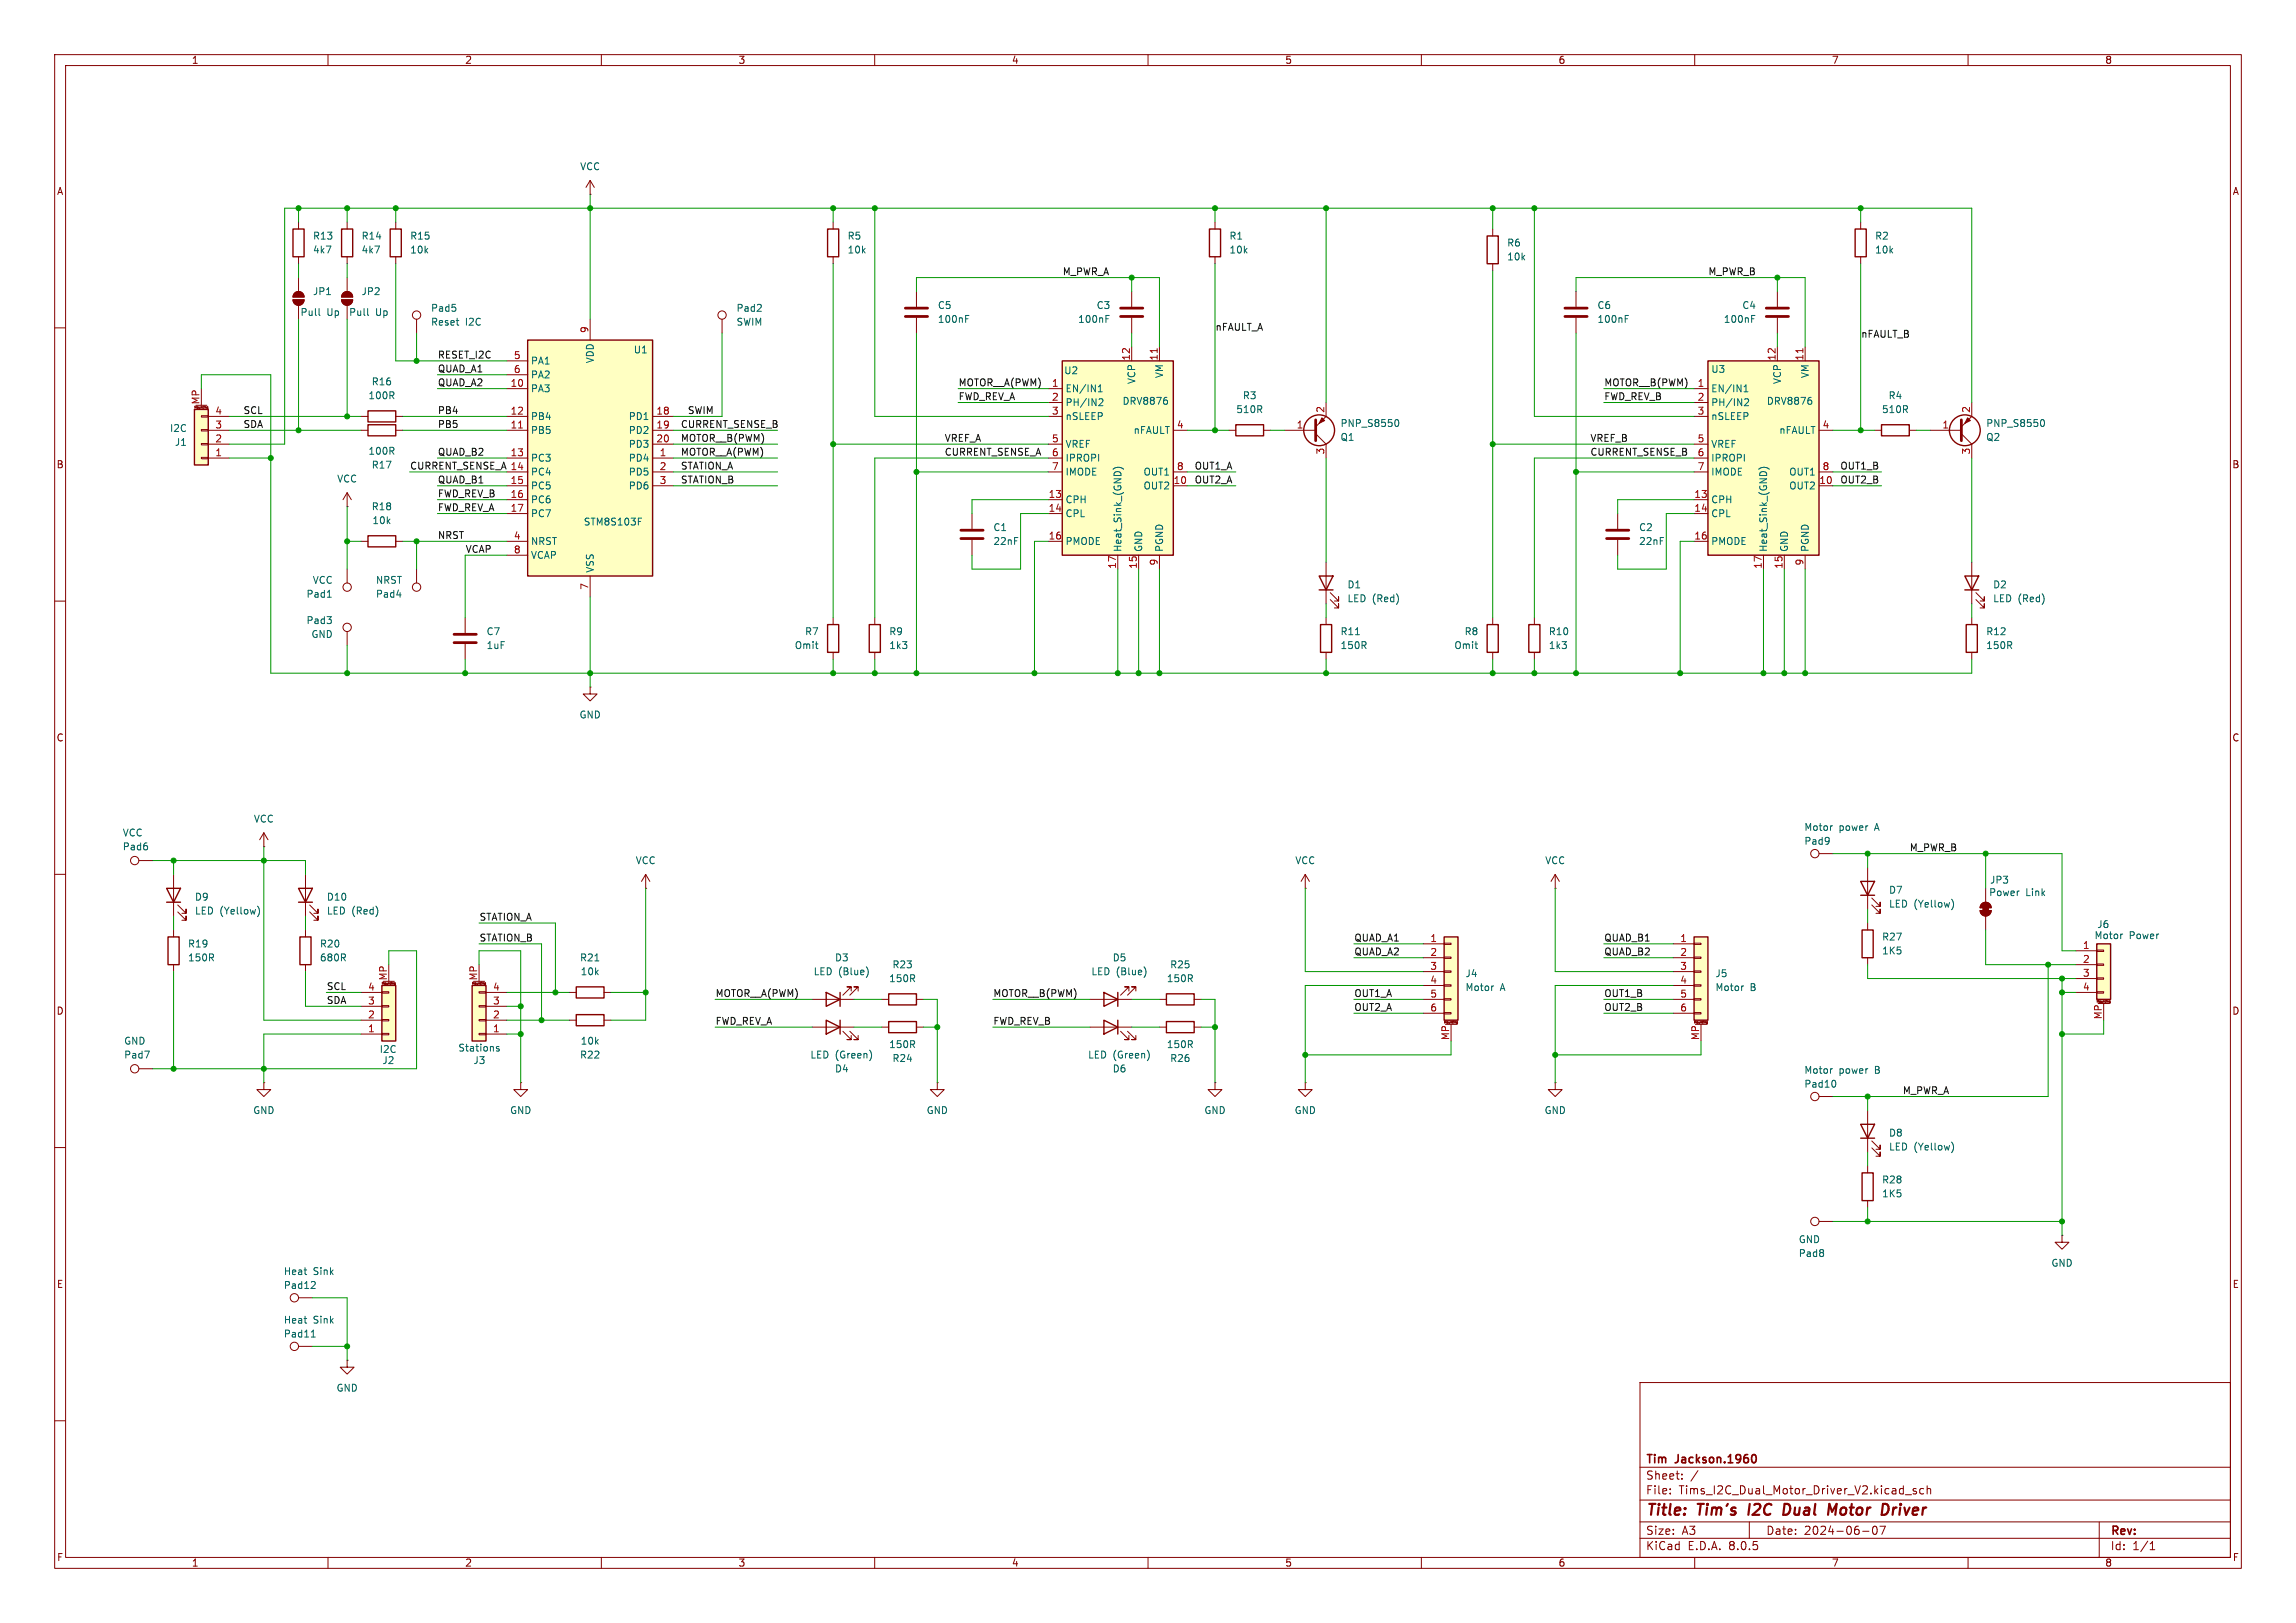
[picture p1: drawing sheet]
<svg xmlns="http://www.w3.org/2000/svg" width="420mm" height="297mm" viewBox="0 0 420 297" stroke-linecap="round" stroke-linejoin="round" font-family="sans-serif">
<defs><g id="words">
<g font-size="2.8" fill="#840000">
<text x="301" y="277.9">Title:</text>
<text x="310.6" y="277.9">Tim's</text>
<text x="320.7" y="277.9">I2C</text>
<text x="327.9" y="277.9">Dual</text>
<text x="336.9" y="277.9">Motor</text>
<text x="347.5" y="277.9">Driver</text>
</g>
<g font-size="2.1" fill="#840000">
<text x="301" y="268.2">Tim</text>
<text x="306.6" y="268.2">Jackson.1960</text>
<text x="301" y="273.7">File:</text>
<text x="301" y="271">Sheet:</text>
<text x="307.1" y="273.7">Tims_I2C_Dual_Motor_Driver_V2.kicad_sch</text>
<text x="301" y="281.1">Size:</text>
<text x="307.6" y="281.1">A3</text>
<text x="323" y="281.1">Date:</text>
<text x="330" y="281.1">2024-06-07</text>
<text x="386" y="281.3">Rev:</text>
<text x="301" y="283.9">KiCad</text>
<text x="308.7" y="283.9">E.D.A.</text>
<text x="316.3" y="283.9">8.0.5</text>
<text x="386" y="283.9">Id:</text>
<text x="390.1" y="283.9">1/1</text>
</g>
<g font-size="1.8" fill="#840000">
<text x="35" y="11.9">1</text>
<text x="85" y="11.9">2</text>
<text x="135" y="11.9">3</text>
<text x="185" y="11.9">4</text>
<text x="235" y="11.9">5</text>
<text x="285" y="11.9">6</text>
<text x="335" y="11.9">7</text>
<text x="385" y="11.9">8</text>
<text x="10.3" y="35.9">A</text>
<text x="408.3" y="35.9">A</text>
<text x="10.3" y="85.9">B</text>
<text x="408.2" y="85.9">B</text>
<text x="10.3" y="135.9">C</text>
<text x="408.2" y="135.9">C</text>
<text x="10.3" y="185.9">D</text>
<text x="408.2" y="185.9">D</text>
<text x="10.3" y="235.9">E</text>
<text x="408.3" y="235.9">E</text>
<text x="10.3" y="285.9">F</text>
<text x="35" y="286.9">1</text>
<text x="85" y="286.9">2</text>
<text x="135" y="286.9">3</text>
<text x="185" y="286.9">4</text>
<text x="235" y="286.9">5</text>
<text x="285" y="286.9">6</text>
<text x="335" y="286.9">7</text>
<text x="385" y="286.9">8</text>
<text x="408.3" y="285.9">F</text>
</g>
<g font-size="1.8" fill="#006464">
<text x="106" y="31.3">VCC</text>
<text x="57.2" y="46.6">4k7</text>
<text x="57.2" y="44">R13</text>
<text x="66" y="46.6">4k7</text>
<text x="66" y="44">R14</text>
<text x="74.9" y="46.6">10k</text>
<text x="74.9" y="44">R15</text>
<text x="154.9" y="44">R5</text>
<text x="154.9" y="46.6">10k</text>
<text x="224.8" y="44">R1</text>
<text x="224.8" y="46.6">10k</text>
<text x="275.6" y="45.3">R6</text>
<text x="275.6" y="47.9">10k</text>
<text x="342.9" y="44">R2</text>
<text x="342.9" y="46.6">10k</text>
<text x="54.9" y="58">Pull</text>
<text x="57.2" y="54.2">JP1</text>
<text x="59.8" y="58">Up</text>
<text x="63.8" y="58">Pull</text>
<text x="66" y="54.2">JP2</text>
<text x="68.7" y="58">Up</text>
<text x="78.7" y="57.3">Pad5</text>
<text x="78.7" y="59.8">Reset</text>
<text x="85.1" y="59.8">I2C</text>
<text x="134.6" y="57.3">Pad2</text>
<text x="134.6" y="59.8">SWIM</text>
<text x="171.5" y="56.7">C5</text>
<text x="171.5" y="59.3">100nF</text>
<text x="197.1" y="59.3">100nF</text>
<text x="200.5" y="56.7">C3</text>
<text x="292.1" y="56.7">C6</text>
<text x="292.1" y="59.3">100nF</text>
<text x="315.2" y="59.3">100nF</text>
<text x="318.6" y="56.7">C4</text>
<text x="115.8" y="64.9">U1</text>
<text x="67.9" y="70.7">R16</text>
<text x="97" y="72">PA3</text>
<text x="97" y="66.9">PA1</text>
<text x="97" y="69.4">PA2</text>
<text x="108.8" y="66.6" transform="rotate(-90 108.8 66.6)">VDD</text>
<text x="194.6" y="68.7">U2</text>
<text x="194.8" y="72">EN/IN1</text>
<text x="207.9" y="70.4" transform="rotate(-90 207.9 70.4)">VCP</text>
<text x="213" y="69.3" transform="rotate(-90 213 69.3)">VM</text>
<text x="312.9" y="72">EN/IN1</text>
<text x="312.9" y="68.4">U3</text>
<text x="326" y="70.4" transform="rotate(-90 326 70.4)">VCP</text>
<text x="331.1" y="69.3" transform="rotate(-90 331.1 69.3)">VM</text>
<text x="67.3" y="73.3">100R</text>
<text x="97" y="77.1">PB4</text>
<text x="114.9" y="77.1">PD1</text>
<text x="194.8" y="74.5">PH/IN2</text>
<text x="194.8" y="77.1">nSLEEP</text>
<text x="205.2" y="74.3">DRV8876</text>
<text x="226" y="75.8">510R</text>
<text x="227.3" y="73.3">R3</text>
<text x="312.9" y="74.5">PH/IN2</text>
<text x="312.9" y="77.1">nSLEEP</text>
<text x="323.1" y="74.3">DRV8876</text>
<text x="344.2" y="75.8">510R</text>
<text x="345.4" y="73.3">R4</text>
<text x="31" y="79.2">I2C</text>
<text x="31.9" y="81.8">J1</text>
<text x="67.3" y="83.4">100R</text>
<text x="97" y="79.6">PB5</text>
<text x="114.9" y="79.6">PD2</text>
<text x="114.9" y="82.1">PD3</text>
<text x="194.8" y="82.1">VREF</text>
<text x="207.3" y="79.6">nFAULT</text>
<text x="245.1" y="80.9">Q1</text>
<text x="245.1" y="78.3">PNP_S8550</text>
<text x="312.9" y="82.1">VREF</text>
<text x="325.4" y="79.6">nFAULT</text>
<text x="363.2" y="80.9">Q2</text>
<text x="363.2" y="78.3">PNP_S8550</text>
<text x="61.6" y="88.5">VCC</text>
<text x="67.9" y="86">R17</text>
<text x="97" y="84.7">PC3</text>
<text x="97" y="87.2">PC4</text>
<text x="97" y="89.8">PC5</text>
<text x="114.9" y="84.7">PD4</text>
<text x="114.9" y="87.2">PD5</text>
<text x="114.9" y="89.8">PD6</text>
<text x="194.8" y="84.7">IPROPI</text>
<text x="194.8" y="87.2">IMODE</text>
<text x="209.1" y="89.8">OUT2</text>
<text x="209.1" y="87.2">OUT1</text>
<text x="312.9" y="84.7">IPROPI</text>
<text x="312.9" y="87.2">IMODE</text>
<text x="327.2" y="89.8">OUT2</text>
<text x="327.2" y="87.2">OUT1</text>
<text x="67.9" y="93.6">R18</text>
<text x="97" y="92.3">PC6</text>
<text x="97" y="94.8">PC7</text>
<text x="194.8" y="92.3">CPH</text>
<text x="194.8" y="94.8">CPL</text>
<text x="312.9" y="92.3">CPH</text>
<text x="312.9" y="94.8">CPL</text>
<text x="68" y="96.1">10k</text>
<text x="97" y="99.9">NRST</text>
<text x="106.7" y="96.4">STM8S103F</text>
<text x="181.6" y="97.4">C1</text>
<text x="181.6" y="99.9">22nF</text>
<text x="194.8" y="99.9">PMODE</text>
<text x="205.3" y="101.1" transform="rotate(-90 205.3 101.1)">Heat_Sink_(GND)</text>
<text x="209.1" y="101.1" transform="rotate(-90 209.1 101.1)">GND</text>
<text x="213" y="101.1" transform="rotate(-90 213 101.1)">PGND</text>
<text x="299.7" y="97.4">C2</text>
<text x="299.7" y="99.9">22nF</text>
<text x="312.9" y="99.9">PMODE</text>
<text x="323.4" y="101.1" transform="rotate(-90 323.4 101.1)">Heat_Sink_(GND)</text>
<text x="327.3" y="101.1" transform="rotate(-90 327.3 101.1)">GND</text>
<text x="331.1" y="101.1" transform="rotate(-90 331.1 101.1)">PGND</text>
<text x="57.1" y="107">VCC</text>
<text x="68.7" y="107">NRST</text>
<text x="97" y="102.5">VCAP</text>
<text x="108.8" y="104.9" transform="rotate(-90 108.8 104.9)">VSS</text>
<text x="246.4" y="107.9">D1</text>
<text x="364.5" y="107.9">D2</text>
<text x="56" y="109.6">Pad1</text>
<text x="68.7" y="109.6">Pad4</text>
<text x="246.4" y="110.4">LED (Red)</text>
<text x="364.5" y="110.4">LED (Red)</text>
<text x="56" y="114.4">Pad3</text>
<text x="56.9" y="116.9">GND</text>
<text x="88.9" y="116.4">C7</text>
<text x="88.9" y="119">1uF</text>
<text x="145.3" y="119">Omit</text>
<text x="147.2" y="116.4">R7</text>
<text x="162.6" y="116.4">R9</text>
<text x="162.6" y="119">1k3</text>
<text x="245.1" y="119">150R</text>
<text x="245.1" y="116.4">R11</text>
<text x="265.9" y="119">Omit</text>
<text x="267.8" y="116.4">R8</text>
<text x="283.2" y="116.4">R10</text>
<text x="283.2" y="119">1k3</text>
<text x="363.2" y="116.4">R12</text>
<text x="363.2" y="119">150R</text>
<text x="105.9" y="131.7">GND</text>
<text x="22.4" y="155.8">Pad6</text>
<text x="22.4" y="153.3">VCC</text>
<text x="46.3" y="150.7">VCC</text>
<text x="330" y="154.8">Pad9</text>
<text x="330" y="152.2">Motor</text>
<text x="336.4" y="152.2">power</text>
<text x="343.1" y="152.2">A</text>
<text x="116.2" y="158.3">VCC</text>
<text x="236.8" y="158.3">VCC</text>
<text x="282.6" y="158.3">VCC</text>
<text x="363.9" y="161.9">JP3</text>
<text x="35.6" y="165">D9</text>
<text x="35.6" y="167.6">LED (Yellow)</text>
<text x="59.7" y="167.6">LED (Red)</text>
<text x="59.7" y="165">D10</text>
<text x="345.5" y="163.7">D7</text>
<text x="345.5" y="166.3">LED (Yellow)</text>
<text x="363.8" y="164.2">Power</text>
<text x="370.6" y="164.2">Link</text>
<text x="34.3" y="173.6">R19</text>
<text x="58.4" y="173.6">R20</text>
<text x="344.2" y="172.3">R27</text>
<text x="383" y="172.1">Motor</text>
<text x="383.6" y="170">J6</text>
<text x="389.5" y="172.1">Power</text>
<text x="34.3" y="176.1">150R</text>
<text x="58.4" y="176.1">680R</text>
<text x="106" y="176.1">R21</text>
<text x="106.1" y="178.7">10k</text>
<text x="148.7" y="178.7">LED (Blue)</text>
<text x="152.6" y="176.1">D3</text>
<text x="162.5" y="179.9">150R</text>
<text x="163.2" y="177.4">R23</text>
<text x="199.5" y="178.7">LED (Blue)</text>
<text x="203.4" y="176.1">D5</text>
<text x="213.3" y="179.9">150R</text>
<text x="214" y="177.4">R25</text>
<text x="268" y="179">J4</text>
<text x="313.7" y="179">J5</text>
<text x="344.2" y="174.9">1K5</text>
<text x="268" y="181.6">Motor</text>
<text x="274.4" y="181.6">A</text>
<text x="313.7" y="181.6">Motor</text>
<text x="320.1" y="181.6">B</text>
<text x="22.6" y="191.4">GND</text>
<text x="106.1" y="191.4">10k</text>
<text x="162.5" y="192">150R</text>
<text x="213.3" y="192">150R</text>
<text x="22.6" y="193.9">Pad7</text>
<text x="69.4" y="192.9">I2C</text>
<text x="69.9" y="194.9">J2</text>
<text x="83.7" y="192.6">Stations</text>
<text x="86.5" y="194.9">J3</text>
<text x="106" y="193.9">R22</text>
<text x="148.1" y="193.9">LED (Green)</text>
<text x="152.6" y="196.4">D4</text>
<text x="163.2" y="194.5">R24</text>
<text x="198.9" y="193.9">LED (Green)</text>
<text x="203.4" y="196.4">D6</text>
<text x="214" y="194.5">R26</text>
<text x="330" y="196.7">Motor</text>
<text x="336.4" y="196.7">power</text>
<text x="343.1" y="196.7">B</text>
<text x="330" y="199.2">Pad10</text>
<text x="46.2" y="204.1">GND</text>
<text x="93.2" y="204.1">GND</text>
<text x="169.4" y="204.1">GND</text>
<text x="220.2" y="204.1">GND</text>
<text x="236.7" y="204.1">GND</text>
<text x="282.4" y="204.1">GND</text>
<text x="345.5" y="208.2">D8</text>
<text x="345.5" y="210.7">LED (Yellow)</text>
<text x="344.2" y="216.8">R28</text>
<text x="344.2" y="219.3">1K5</text>
<text x="328.9" y="227.7">GND</text>
<text x="51.8" y="233.5">Heat</text>
<text x="57.3" y="233.5">Sink</text>
<text x="328.9" y="230.2">Pad8</text>
<text x="375.2" y="232">GND</text>
<text x="51.8" y="236.1">Pad12</text>
<text x="51.8" y="245">Pad11</text>
<text x="51.8" y="242.4">Heat</text>
<text x="57.3" y="242.4">Sink</text>
<text x="61.5" y="254.9">GND</text>
</g>
<g font-size="1.8" fill="#0f0f0f">
<text x="194.3" y="50.5">M_PWR_A</text>
<text x="312.4" y="50.5">M_PWR_B</text>
<text x="80" y="65.7">RESET_I2C</text>
<text x="222.2" y="60.6">nFAULT_A</text>
<text x="340.4" y="61.9">nFAULT_B</text>
<text x="80" y="70.8">QUAD_A2</text>
<text x="80" y="68.2">QUAD_A1</text>
<text x="175.3" y="70.8">MOTOR__A(PWM)</text>
<text x="293.4" y="70.8">MOTOR__B(PWM)</text>
<text x="44.4" y="75.9">SCL</text>
<text x="80" y="75.9">PB4</text>
<text x="125.7" y="75.9">SWIM</text>
<text x="175.3" y="73.3">FWD_REV_A</text>
<text x="293.4" y="73.3">FWD_REV_B</text>
<text x="44.4" y="78.4">SDA</text>
<text x="80" y="83.5">QUAD_B2</text>
<text x="80" y="78.4">PB5</text>
<text x="124.5" y="78.4">CURRENT_SENSE_B</text>
<text x="124.5" y="83.5">MOTOR__A(PWM)</text>
<text x="124.5" y="80.9">MOTOR__B(PWM)</text>
<text x="172.7" y="83.5">CURRENT_SENSE_A</text>
<text x="172.7" y="80.9">VREF_A</text>
<text x="290.8" y="83.5">CURRENT_SENSE_B</text>
<text x="290.8" y="80.9">VREF_B</text>
<text x="74.9" y="86">CURRENT_SENSE_A 14</text>
<text x="80" y="88.6">QUAD_B1</text>
<text x="124.5" y="86">STATION_A</text>
<text x="124.5" y="88.6">STATION_B</text>
<text x="218.4" y="88.6">OUT2_A</text>
<text x="218.4" y="86">OUT1_A</text>
<text x="336.5" y="88.6">OUT2_B</text>
<text x="336.5" y="86">OUT1_B</text>
<text x="80" y="93.6">FWD_REV_A</text>
<text x="80" y="91.1">FWD_REV_B</text>
<text x="80" y="98.7">NRST</text>
<text x="85.1" y="101.3">VCAP</text>
<text x="349.2" y="155.9">M_PWR_B</text>
<text x="87.6" y="168.6">STATION_A</text>
<text x="87.6" y="172.4">STATION_B</text>
<text x="247.6" y="172.4">QUAD_A1</text>
<text x="293.4" y="172.4">QUAD_B1</text>
<text x="247.6" y="174.9">QUAD_A2</text>
<text x="293.4" y="174.9">QUAD_B2</text>
<text x="59.7" y="183.8">SDA</text>
<text x="59.7" y="181.3">SCL</text>
<text x="130.8" y="182.5">MOTOR__A(PWM)</text>
<text x="181.6" y="182.5">MOTOR__B(PWM)</text>
<text x="247.6" y="185.1">OUT2_A</text>
<text x="247.6" y="182.5">OUT1_A</text>
<text x="293.4" y="185.1">OUT2_B</text>
<text x="293.4" y="182.5">OUT1_B</text>
<text x="130.8" y="187.6">FWD_REV_A</text>
<text x="181.6" y="187.6">FWD_REV_B</text>
<text x="348" y="200.3">M_PWR_A</text>
</g>
<g font-size="1.8" fill="#a90000">
<text x="93.9" y="65.8">5</text>
<text x="107.7" y="61" transform="rotate(-90 107.7 61)">9</text>
<text x="93.3" y="70.9">10</text>
<text x="93.9" y="68.3">6</text>
<text x="192.3" y="70.9">1</text>
<text x="206.8" y="66.1" transform="rotate(-90 206.8 66.1)">12</text>
<text x="211.8" y="66.1" transform="rotate(-90 211.8 66.1)">11</text>
<text x="310.4" y="70.9">1</text>
<text x="324.9" y="66.1" transform="rotate(-90 324.9 66.1)">12</text>
<text x="329.9" y="66.1" transform="rotate(-90 329.9 66.1)">11</text>
<text x="36.6" y="74.1" transform="rotate(-90 36.6 74.1)">MP</text>
<text x="39.3" y="75.9">4</text>
<text x="93.3" y="75.9">12</text>
<text x="120" y="75.9">18</text>
<text x="192.3" y="73.4">2</text>
<text x="192.3" y="75.9">3</text>
<text x="242.3" y="75.6" transform="rotate(-90 242.3 75.6)">2</text>
<text x="310.4" y="73.4">2</text>
<text x="310.4" y="75.9">3</text>
<text x="360.4" y="75.6" transform="rotate(-90 360.4 75.6)">2</text>
<text x="39.3" y="83.6">1</text>
<text x="39.3" y="81">2</text>
<text x="39.3" y="78.5">3</text>
<text x="93.3" y="78.5">11</text>
<text x="93.3" y="83.6">13</text>
<text x="120" y="78.5">19</text>
<text x="120" y="81">20</text>
<text x="120.6" y="83.6">1</text>
<text x="192.3" y="81">5</text>
<text x="192.3" y="83.6">6</text>
<text x="215.2" y="78.5">4</text>
<text x="237.1" y="78.5">1</text>
<text x="242.3" y="83.3" transform="rotate(-90 242.3 83.3)">3</text>
<text x="310.4" y="81">5</text>
<text x="310.4" y="83.6">6</text>
<text x="333.3" y="78.5">4</text>
<text x="355.2" y="78.5">1</text>
<text x="360.4" y="83.3" transform="rotate(-90 360.4 83.3)">3</text>
<text x="93.3" y="88.6">15</text>
<text x="120.6" y="86.1">2</text>
<text x="120.6" y="88.6">3</text>
<text x="192.3" y="86.1">7</text>
<text x="214.6" y="88.6">10</text>
<text x="215.2" y="86.1">8</text>
<text x="310.4" y="86.1">7</text>
<text x="332.7" y="88.6">10</text>
<text x="333.3" y="86.1">8</text>
<text x="93.3" y="91.2">16</text>
<text x="93.3" y="93.7">17</text>
<text x="191.7" y="91.2">13</text>
<text x="191.7" y="93.7">14</text>
<text x="309.8" y="91.2">13</text>
<text x="309.8" y="93.7">14</text>
<text x="93.9" y="98.8">4</text>
<text x="93.9" y="101.3">8</text>
<text x="191.7" y="98.8">16</text>
<text x="309.8" y="98.8">16</text>
<text x="204.2" y="104.2" transform="rotate(-90 204.2 104.2)">17</text>
<text x="208" y="104.2" transform="rotate(-90 208 104.2)">15</text>
<text x="211.8" y="103.6" transform="rotate(-90 211.8 103.6)">9</text>
<text x="322.3" y="104.2" transform="rotate(-90 322.3 104.2)">17</text>
<text x="326.1" y="104.2" transform="rotate(-90 326.1 104.2)">15</text>
<text x="329.9" y="103.6" transform="rotate(-90 329.9 103.6)">9</text>
<text x="107.7" y="108" transform="rotate(-90 107.7 108)">7</text>
<text x="261.5" y="172.5">1</text>
<text x="307.3" y="172.5">1</text>
<text x="380.9" y="173.7">1</text>
<text x="70.9" y="179.5" transform="rotate(-90 70.9 179.5)">MP</text>
<text x="87.4" y="179.5" transform="rotate(-90 87.4 179.5)">MP</text>
<text x="261.5" y="175">2</text>
<text x="261.5" y="177.5">3</text>
<text x="307.3" y="175">2</text>
<text x="307.3" y="177.5">3</text>
<text x="380.9" y="176.3">2</text>
<text x="380.9" y="178.8">3</text>
<text x="67.2" y="183.9">3</text>
<text x="67.2" y="181.4">4</text>
<text x="90.1" y="183.9">3</text>
<text x="90.1" y="181.4">4</text>
<text x="261.5" y="180.1">4</text>
<text x="261.5" y="182.6">5</text>
<text x="261.5" y="185.2">6</text>
<text x="307.3" y="180.1">4</text>
<text x="307.3" y="182.6">5</text>
<text x="307.3" y="185.2">6</text>
<text x="380.9" y="181.4">4</text>
<text x="67.2" y="189">1</text>
<text x="67.2" y="186.4">2</text>
<text x="90.1" y="189">1</text>
<text x="90.1" y="186.4">2</text>
<text x="265.2" y="190.4" transform="rotate(-90 265.2 190.4)">MP</text>
<text x="310.9" y="190.4" transform="rotate(-90 310.9 190.4)">MP</text>
<text x="384.6" y="186.6" transform="rotate(-90 384.6 186.6)">MP</text>
</g>
<g font-size=".5" fill="#840000">
<text x="35.4" y="75">Mounting</text>
<text x="69.7" y="180.4">Mounting</text>
<text x="86.2" y="180.4">Mounting</text>
<text x="383.3" y="183.7">Mounting</text>
<text x="264" y="187.5">Mounting</text>
<text x="309.7" y="187.5">Mounting</text>
</g>
</g></defs>
<g fill="none" stroke="#840000" stroke-width=".18">
<path d="M10 10h400v277h-400zM12 12h396v273h-396zM60 10v2M110 10v2M160 10v2M210 10v2M260 10v2M310 10v2M360 10v2M10 60h2M10 110h2M360.7 113v1.3"/>
<path d="M360.7 119.4v1.3M10 160h2M332.7 156.2h2.6M341.6 158.8v7.6M31.7 160v7.6M32.5 166.9l1.5 1.5v-.8v.8h-.7M32.5 165.6l1.5 1.5v-.7v.7h-.7M55.9 160v7.6M56.6 166.9l1.6 1.5v-.8v.8h-.8M56.6 165.6l1.6 1.5v-.7v.7h-.8M342.4 165.6l1.5 1.5v-.7v.7h-.7M342.4 164.3l1.5 1.6v-.8v.8h-.7"/>
<path d="M10 210h2M10 260h2M300 253h108v32h-108zM300 278.5h108M300 274.5h108M300 268.5h108M305.5 273.2v.2M305.5 272.5v.1M307.7 270.5v.2M307.7 269.8v.1M310.6 269.1l-1.3 1.9M320 278.5v3"/>
<path d="M342.7 279.4l.2-.1a.8 .8 0 0 1 .5 .7 .8 .8 0 0 1-.5 .8 1 1 0 0 1-.2-1.4zM343.9 279.3h1l-.7 1.5M348.5 273.5h1.2M350.5 272.5l-.3-.1-.3 .2 .1 .2 .5 .2v.3h-.6M351.9 272.5l-.5-.1-.2 .3v.4l.1 .2h.6M352.5 272.5l.2-.1 .4 .1 .1 .9M352.5 271.9v1.5M384 278.5v6.5M60 285v2M110 285v2M160 285v2M210 285v2"/>
<path d="M260 285v2M300 281.5h108M310 285v2M340.7 280.2h1.2M360 285v2M393.3 283.6h.9M393.3 282.5l.4-.4v1.5"/>
<circle cx="332" cy="156.2" r=".76"/>
</g>
<path d="M320.1 275.2l-.3 2M327.2 275.3l-.8-.1-.2 2h.5l.5-.3M334.6 275.2l.5 1.4 .9-1.4-.3 2M346.4 275.9l-.2 1.3M346.7 275.9l-.4 .4" fill="none" stroke="#840000" stroke-width=".4"/>
<path d="M320.8 266.2a.8 .8 0 0 1 .5 .7 .8 .8 0 0 1-.5 .8" fill="none" stroke="#840000" stroke-width=".3"/>
<path d="M359.7 114.3h2v5.1h-2zM30.5 162.6h2.5l-1.3 2.5zM30.5 165.1h2.5M54.6 162.6h2.5l-1.2 2.5zM54.6 165.1h2.5M340.4 161.3h2.5l-1.3 2.5zM340.4 163.8h2.5" fill="none" stroke="#840000" stroke-width=".25"/>
<path d="M335.1 151.1h.1M47.1 165.8a1.46 1.46 0 0 1 0 2M357 164.5a1.46 1.46 0 0 1 0 2" fill="none" stroke="#006464" stroke-width=".18"/>
<path d="M383.5 172.7h2.6v10.2h-2.6z" fill="#ffffc2"/>
<g fill="none" stroke="#840000" stroke-width=".18">
<path d="M167.6 53.3v2.8M167.6 58.2v2.8M207 53.3v2.8M207 58.2v2.8M273 41.9v1.3M273 48.3v1.2M325.1 53.3v2.8M325.1 58.2v2.8M295.9 94v2.8M295.9 98.8v2.8M25.4 157.5h2.5M48.3 154.9h.1"/>
<path d="M48.3 152.4l-.8 1.3M48.3 152.4v2.5M48.3 152.4l.7 1.3M379.7 174h3.8M379.7 176.5h3.8M379.7 179.1h3.8M383.5 178.9h1.3v.3h-1.3zM383.5 176.4h1.3v.3h-1.3zM383.5 173.9h1.3v.2h-1.3zM104.1 181.6h1.3M104.1 186.7h1.3M110.5 181.6h1.3"/>
<path d="M110.5 186.7h1.3M379.7 181.6h3.8M383.5 181.5h1.3v.2h-1.3zM383.6 183.4v-.4l.1 .3 .2-.3v.4M383.8 183.6h2M384.8 183.6v3.1M385.1 183v.4M385.3 183h.1M385.3 183v.1M385.8 183.4h.1M385.8 183.5h.2M385.9 183.4h.1"/>
<path d="M385.9 183.2l-.1 .2M385.9 183.2h.1v.3M385.9 183.2h.1M386 183.5h.1M386 183.4h-.1"/>
<circle cx="24.6" cy="157.5" r=".76"/>
</g>
<path d="M272 43.2h2.1v5.1h-2.1zM383.5 172.7h2.6v10.2h-2.6zM105.4 180.6h5.1v2h-5.1zM105.4 185.7h5.1v2h-5.1z" fill="none" stroke="#840000" stroke-width=".25"/>
<path d="M176.6 58.3h.5M176.6 57.7h.6M202.3 58.3h.4M202.3 57.7h.6M320.4 58.3h.4M320.4 57.7h.6M108.8 175.8h.8M388.2 170.9h.1" fill="none" stroke="#006464" stroke-width=".18"/>
<path d="M165.6 57.9h4.1M165.6 56.4h4.1M205 57.9h4M205 56.4h4M323.1 57.9h4.1M323.1 56.4h4.1M293.9 98.6h4M293.9 97h4" fill="none" stroke="#840000" stroke-width=".51"/>
<path d="M312.4 66h20.3v35.6h-20.3z" fill="#ffffc2"/>
<path d="M312.4 66h20.3v35.6h-20.3zM279.7 114.3h2v5.1h-2zM54.9 171.5h2v5h-2z" fill="none" stroke="#840000" stroke-width=".25"/>
<g fill="none" stroke="#840000" stroke-width=".18">
<path d="M76.2 58.4v2.6M288.3 53.3v2.8M288.3 58.2v2.8M309.9 71.1h2.5M309.9 73.7h2.5M309.9 76.2h2.5M325.1 63.5v2.5M330.2 63.5v2.5M332.7 78.7h2.6M309.9 91.4h2.5M309.9 94h2.5M309.9 99.1h2.5"/>
<path d="M309.9 81.3h2.5M309.9 83.8h2.5M309.9 86.4h2.5M332.7 88.9h2.6M332.7 86.4h2.6M280.7 113v1.3M280.7 119.4v1.3M322.6 101.6v2.5M326.4 101.6v2.5M330.2 101.6v2.5M55.9 170.2v1.3M55.9 176.5v1.3"/>
<path d="M284.5 198.1v1.3h1.2l-1.2 1.3-1.3-1.3h1.3M284.5 198.1h.1"/>
<circle cx="76.2" cy="57.7" r=".76"/>
</g>
<path d="M297.3 58.3h.4M297.3 57.7h.6M319 71.7h.7M319 70.8l.4-.4v1.3M319.1 73.1l.5-.1 .3 .3-.8 .9h.8M331.3 73.3l.1 .1-.1 .5M321.7 85.9a1.46 1.46 0 0 1 1.9 0M322.2 86.4h.7" fill="none" stroke="#006464" stroke-width=".18"/>
<path d="M329.8 63.8v.7" fill="none" stroke="#a90000" stroke-width=".18"/>
<path d="M286.3 57.9h4M286.3 56.4h4" fill="none" stroke="#840000" stroke-width=".51"/>
<path d="M69.8 180.3h2.6v10.2h-2.6z" fill="#ffffc2"/>
<g fill="none" stroke="#840000" stroke-width=".18">
<path d="M107.9 35.6h.1M107.9 33l-.7 1.3M107.9 33v2.6M107.9 33l.8 1.3M72.4 40.6v1.3M72.4 47v1.3M234.9 78.7h5.8M240.7 79.4l1.9 1.9v2.5M242.6 73.7v2.5l-1.9 1.9M353.1 78.7h5.7M358.8 79.4l1.9 1.9v2.5M360.7 73.7v2.5l-1.9 1.9"/>
<path d="M63.5 92.7h.1M63.5 90.2l-.8 1.2M63.5 90.2v2.5M63.5 90.2l.8 1.2M63.5 104.1v2.6M63.5 115.6v2.5M85.1 113v2.8M85.1 117.9v2.8M360.7 102.9v7.6M361.4 109.7l1.6 1.6v-.8v.8h-.8M361.4 108.5l1.6 1.5v-.8v.8h-.8M70.1 179.6h2"/>
<path d="M71.1 176.5v3.1M71.4 179.7v.4M71.6 179.7v.1M71.6 179.8h.1M72.1 179.9v.2M72.2 179.9h-.1M72.2 179.9h.1M72.3 179.9v.3h-.2M284.5 162.6h.1M284.5 160l-.8 1.3M284.5 160v2.6M284.5 160l.7 1.3"/>
<path d="M66 189.2h3.8M66 186.7h3.8M66 184.2h3.8M66 181.6h3.8M69.8 181.5h1.3v.2h-1.3zM69.8 184h1.3v.3h-1.3zM69.8 186.6h1.3v.2h-1.3zM69.8 189.1h1.3v.3h-1.3zM69.9 180.1v-.4l.2 .3 .1-.3v.4M72.1 180.1h.1M72.2 180.1h.1"/>
<circle cx="63.5" cy="107.4" r=".76"/>
<circle cx="63.5" cy="114.8" r=".76"/>
</g>
<g fill="none" stroke="#840000" stroke-width=".25">
<path d="M71.4 41.9h2v5.1h-2zM359.4 105.4h2.5l-1.2 2.6zM359.4 108h2.5M69.8 180.3h2.6v10.2h-2.6z"/>
<circle cx="241.3" cy="78.7" r="2.82"/>
<circle cx="359.4" cy="78.7" r="2.82"/>
</g>
<path d="M240.7 76.8v3.8M358.8 76.8v3.8M83.1 117.6h4M83.1 116.1h4" fill="none" stroke="#840000" stroke-width=".51"/>
<g fill="#840000" stroke="#840000" stroke-width=".18">
<path d="M359.9 76.5l.5 .5-1 .5z"/>
<path d="M241.8 76.5l.5 .5-1 .5z"/>
</g>
<path d="M255.3 76.8h.1a.68 .68 0 0 1 .5 .6 .68 .68 0 0 1-.5 .6h-.1M373.4 76.8h.2a.68 .68 0 0 1 .4 .6 .68 .68 0 0 1-.4 .6h-.2M59.9 109.3h.7" fill="none" stroke="#006464" stroke-width=".18"/>
<path d="M264.2 171.5h2.5v15.2h-2.5z" fill="#ffffc2"/>
<g fill="none" stroke="#840000" stroke-width=".18">
<path d="M66 78.7h1.3M72.4 78.7h1.3M224.8 78.7h1.3M231.1 78.7h1.3M66 99.1h1.3M72.4 99.1h1.3M76.2 104.1v2.6M242.6 102.9v7.6M242.6 113v1.3M242.6 119.4v1.3M243.3 109.7l1.6 1.6v-.8v.8h-.8M243.3 108.5l1.6 1.5v-.8v.8h-.8"/>
<path d="M273 113v1.3M273 119.4v1.3M260.3 172.7h3.9M260.3 175.3h3.9M260.3 177.8h3.9M264.2 177.7h1.2v.2h-1.2zM264.2 175.1h1.2v.3h-1.2zM264.2 172.6h1.2v.2h-1.2zM260.3 180.3h3.9M260.3 182.9h3.9M260.3 185.4h3.9M264.2 185.3h1.2v.2h-1.2z"/>
<path d="M264.2 182.8h1.2v.2h-1.2zM264.2 180.2h1.2v.3h-1.2zM264.2 187.2v-.3l.2 .2 .1-.2v.3M264.4 187.5h2M265.4 187.5v3M265.7 186.9v.3M265.9 186.9h.1M266.5 187.2v-.2h.1v.3M266.5 187.3v.1M266.5 187.2h.1M266.5 187.4h.1M266.6 187.3l-.1 .1"/>
<path d="M266.6 187.3h.1M341.6 203.2v7.6M341.6 213.4v1.2M341.6 219.7v1.3M342.4 210.1l1.5 1.5v-.8v.8h-.7M342.4 208.8l1.5 1.5v-.7v.7h-.7M377.2 226.1v1.2h1.3l-1.3 1.3-1.3-1.3h1.3M377.2 226.1h.1"/>
<circle cx="76.2" cy="107.4" r=".76"/>
</g>
<path d="M67.3 77.7h5.1v2.1h-5.1zM226.1 77.7h5v2.1h-5zM67.3 98h5.1v2.1h-5.1zM241.3 105.4h2.5l-1.2 2.6zM241.3 108h2.5M241.6 114.3h2v5.1h-2zM272 114.3h2.1v5.1h-2.1zM264.2 171.5h2.5v15.2h-2.5zM340.4 205.7h2.5l-1.3 2.6zM340.4 208.3h2.5M340.6 214.6h2v5.1h-2z" fill="none" stroke="#840000" stroke-width=".25"/>
<path d="M72.6 108.9h.8M247.9 116.1h.8M269.8 117.8h.5M270.2 118.7h.1M273.1 180.4h.1M357 209a1.46 1.46 0 0 1 0 1.9" fill="none" stroke="#006464" stroke-width=".18"/>
<path d="M96.5 62.2h22.9v43.2h-22.9z" fill="#ffffc2"/>
<path d="M96.5 62.2h22.9v43.2h-22.9zM344.2 77.7h5v2.1h-5z" fill="none" stroke="#840000" stroke-width=".25"/>
<g fill="none" stroke="#840000" stroke-width=".18">
<path d="M62.5 54.9h2a1.02 1.02 0 0 1-1 1 1.02 1.02 0 0 1-1-1zM62.8 53.6a1.02 1.02 0 0 1 1.1-.2 1.02 1.02 0 0 1 .6 1h-2zM63.5 50.8v2.5M63.5 55.9v2.5M107.9 58.4v3.8M92.7 71.1h3.8M92.7 78.7h3.8M92.7 76.2h3.8M92.7 66h3.8M92.7 68.6h3.8M119.4 78.7h3.8M119.4 76.2h3.8"/>
<path d="M342.9 78.7h1.3M349.2 78.7h1.3M92.7 83.8h3.8M92.7 86.4h3.8M92.7 88.9h3.8M92.7 91.4h3.8M92.7 94h3.8M92.7 99.1h3.8M119.4 83.8h3.8M119.4 86.4h3.8M119.4 88.9h3.8M119.4 81.3h3.8"/>
<path d="M92.7 101.6h3.8M107.9 105.4v3.8M48.3 198.1v1.3h1.2l-1.2 1.3-1.3-1.3h1.3M48.3 198.1h.1M332.7 200.7h2.6M332.7 223.5h2.6"/>
<circle cx="332" cy="200.7" r=".76"/>
<circle cx="332" cy="223.5" r=".76"/>
</g>
<path d="M94.9 78.3h.7" fill="none" stroke="#a90000" stroke-width=".18"/>
<path d="M67.3 56.5v1l.1 .2M116.8 95.4h.4M116.8 94.8h.6M335.1 195.6h.1M335.6 197.7l.2 .5-.2 .7" fill="none" stroke="#006464" stroke-width=".18"/>
<g fill="#840000" stroke="#840000" stroke-width=".18">
<path d="M62.5 54.9h2a1.02 1.02 0 0 1-1 1 1.02 1.02 0 0 1-1-1z"/>
<path d="M62.8 53.6a1.02 1.02 0 0 1 1.1-.2 1.02 1.02 0 0 1 .6 1h-2z"/>
</g>
<path d="M86.4 180.3h2.5v10.2h-2.5z" fill="#ffffc2"/>
<g fill="none" stroke="#840000" stroke-width=".18">
<path d="M222.2 40.6v1.3M222.2 47v1.3M177.8 94v2.8M177.8 98.8v2.8M86.6 179.6h2M87.6 176.5v3.1M87.9 179.7v.4M88.1 179.7v.1M88.1 179.8h.1M88.7 179.9v.2M88.7 179.9h.1M88.8 179.9v.3h-.1"/>
<path d="M341.6 168.9v1.3M341.6 175.3v1.2M362.2 166.6h2a1.02 1.02 0 0 1-1 1 1.02 1.02 0 0 1-1-1zM362.5 165.4a1.02 1.02 0 0 1 1.1-.2 1.02 1.02 0 0 1 .6 .9h-2zM363.2 162.6v2.5M363.2 167.6v2.6M86.4 180.1v-.4l.2 .3 .1-.3v.4M87.6 181.5h1.3v.2h-1.3zM87.6 184h1.3v.3h-1.3zM87.6 186.6h1.3v.2h-1.3zM87.6 189.1h1.3v.3h-1.3zM88.7 180.1h.1"/>
<path d="M88.9 189.2h3.8M88.9 186.7h3.8M88.9 184.2h3.8M88.9 181.6h3.8M95.2 198.1v1.3h1.3l-1.3 1.3-1.2-1.3h1.2M95.2 198.1h.1"/>
</g>
<path d="M221.2 41.9h2.1v5.1h-2.1zM340.6 170.2h2v5.1h-2zM86.4 180.3h2.5v10.2h-2.5z" fill="none" stroke="#840000" stroke-width=".25"/>
<path d="M91.3 191.6l-.3-.1-.2 .2 .1 .2 .4 .1v.3h-.5" fill="none" stroke="#006464" stroke-width=".18"/>
<path d="M175.8 98.6h4M175.8 97h4" fill="none" stroke="#840000" stroke-width=".51"/>
<g fill="#840000" stroke="#840000" stroke-width=".18">
<path d="M362.7 165.9h1v1h-1z"/>
<path d="M362.2 166.6h2a1.02 1.02 0 0 1-1 1 1.02 1.02 0 0 1-1-1z"/>
<path d="M362.5 165.4a1.02 1.02 0 0 1 1.1-.2 1.02 1.02 0 0 1 .6 .9h-2z"/>
</g>
<path d="M194.3 66h20.3v35.6h-20.3z" fill="#ffffc2"/>
<path d="M194.3 66h20.3v35.6h-20.3z" fill="none" stroke="#840000" stroke-width=".25"/>
<g fill="none" stroke="#840000" stroke-width=".18">
<path d="M191.8 71.1h2.5M191.8 73.7h2.5M191.8 76.2h2.5M207 63.5v2.5M212.1 63.5v2.5M214.6 78.7h2.6M191.8 91.4h2.5M191.8 94h2.5M191.8 99.1h2.5M191.8 81.3h2.5M191.8 83.8h2.5M191.8 86.4h2.5"/>
<path d="M214.6 88.9h2.6M214.6 86.4h2.6M204.5 101.6v2.5M208.3 101.6v2.5M212.1 101.6v2.5"/>
</g>
<path d="M200.9 71.7h.7M200.9 70.8l.4-.4v1.3M201 73.1l.5-.1 .3 .3-.8 .9h.8M213.4 73.3l.2 .1-.2 .5M203.6 85.9a1.46 1.46 0 0 1 1.9 0M204.1 86.4h.6" fill="none" stroke="#006464" stroke-width=".18"/>
<path d="M211.7 63.8v.7" fill="none" stroke="#a90000" stroke-width=".18"/>
<path d="M309.9 171.5h2.5v15.2h-2.5z" fill="#ffffc2"/>
<g fill="none" stroke="#840000" stroke-width=".18">
<path d="M340.4 40.6v1.3M340.4 47v1.3M66 76.2h1.3M72.4 76.2h1.3M306.1 172.7h3.8M306.1 175.3h3.8M306.1 177.8h3.8M309.9 177.7h1.2v.2h-1.2zM309.9 175.1h1.2v.3h-1.2zM309.9 172.6h1.2v.2h-1.2zM306.1 180.3h3.8M306.1 182.9h3.8"/>
<path d="M306.1 185.4h3.8M309.9 185.3h1.2v.2h-1.2zM309.9 182.8h1.2v.2h-1.2zM309.9 180.2h1.2v.3h-1.2zM310 187.2v-.3l.1 .2 .1-.2v.3M310.1 187.5h2.1M311.1 187.5v3M311.4 186.9v.3M311.6 186.9h.1M312.2 187.1v.1h.1M312.2 187h.1v.3M312.2 187v.1"/>
<path d="M312.3 187.3h-.1M312.3 187.3h.1M54.6 237.5h2.5M54.6 246.4h2.5M63.5 248.9v1.3h1.3l-1.3 1.3-1.3-1.3h1.3M63.5 248.9h.1"/>
<circle cx="53.8" cy="237.5" r=".76"/>
<circle cx="53.8" cy="246.4" r=".76"/>
</g>
<path d="M339.3 41.9h2.1v5.1h-2.1zM67.3 75.2h5.1v2h-5.1zM309.9 171.5h2.5v15.2h-2.5z" fill="none" stroke="#840000" stroke-width=".25"/>
<path d="M318.8 180.4h.1M57.4 234.5l.3 .3-.1 .3-.7 .7h.8M56.9 244.7h.8M57.2 243.6l.1-.2v1.3" fill="none" stroke="#006464" stroke-width=".18"/>
<path d="M35.6 74.9h2.5v10.2h-2.5z" fill="#ffffc2"/>
<g fill="none" stroke="#840000" stroke-width=".18">
<path d="M53.6 54.9h2a1.02 1.02 0 0 1-1 1 1.02 1.02 0 0 1-1-1zM53.9 53.6a1.02 1.02 0 0 1 1.1-.2 1.02 1.02 0 0 1 .6 1h-2zM54.6 40.6v1.3M54.6 47v1.3M54.6 50.8v2.5M54.6 55.9v2.5M63.5 40.6v1.3M63.5 47v1.3M132.1 58.4v2.6M152.4 40.6v1.3M152.4 47v1.3M35.6 74.7v-.4l.2 .3 .1-.3v.4"/>
<path d="M35.8 74.2h2M36.8 76.1h1.3v.2h-1.3zM36.8 78.6h1.3v.3h-1.3zM36.8 71.1v3.1M37.1 74.3v.4M37.3 74.3v.1M37.3 74.4h.1M37.9 74.8h.1M37.9 74.7h.1M37.9 74.5v.2M37.9 74.5h.1M38 74.5h-.1"/>
<path d="M38 74.5h.1M38 74.8h.1M38 74.5v.3M38.1 78.7h3.8M38.1 76.2h3.8M36.8 81.2h1.3v.2h-1.3zM36.8 83.7h1.3v.2h-1.3zM38.1 83.8h3.8M38.1 81.3h3.8M152.4 113v1.3M152.4 119.4v1.3M160 113v1.3"/>
<path d="M160 119.4v1.3M107.9 125.7v1.3h1.3l-1.3 1.3-1.2-1.3h1.2M107.9 125.7h.1M31.7 170.2v1.3M31.7 176.5v1.3M118.1 162.6h.1M118.1 160l-.8 1.3M118.1 160v2.6M118.1 160l.8 1.3M238.8 162.6h.1M238.8 160l-.8 1.3M238.8 160v2.6"/>
<path d="M238.8 160l.7 1.3M25.4 195.6h2.5M148.6 182.9h7.6M148.6 188h7.6M154.2 188.7l1.5 1.5h-.8h.8v-.7M155.4 188.7l1.6 1.5h-.8h.8v-.7M155.7 181.4v-.8h-.8h.8l-1.5 1.5M157 181.4v-.8h-.8h.8l-1.6 1.5M161.3 182.9h1.3M161.3 188h1.3M167.6 182.9h1.3M167.6 188h1.3"/>
<path d="M171.4 198.1v1.3h1.3l-1.3 1.3-1.2-1.3h1.2M171.4 198.1h.1M199.4 182.9h7.6M199.4 188h7.6M205 188.7l1.5 1.5h-.8h.8v-.7M206.2 188.7l1.6 1.5h-.8h.8v-.7M206.5 181.4v-.8h-.8h.8l-1.5 1.5M207.8 181.4v-.8h-.8h.8l-1.6 1.5M212.1 182.9h1.3M212.1 188h1.3M218.4 182.9h1.3M218.4 188h1.3"/>
<path d="M222.2 198.1v1.3h1.3l-1.3 1.3-1.2-1.3h1.2M222.2 198.1h.1M238.8 198.1v1.3h1.2l-1.2 1.3-1.3-1.3h1.3M238.8 198.1h.1"/>
<circle cx="132.1" cy="57.7" r=".76"/>
<circle cx="24.6" cy="195.6" r=".76"/>
</g>
<g fill="none" stroke="#840000" stroke-width=".25">
<path d="M53.6 41.9h2v5.1h-2zM62.5 41.9h2v5.1h-2zM151.4 41.9h2v5.1h-2zM35.6 74.9h2.5v10.2h-2.5zM151.4 114.3h2v5.1h-2zM159 114.3h2v5.1h-2zM30.7 171.5h2.1v5h-2.1zM151.1 181.6l2.6 1.3-2.6 1.3zM151.1 186.7l2.6 1.3-2.6 1.2zM153.7 181.6v2.6M153.7 186.7v2.5M162.6 181.9h5v2h-5z"/>
<path d="M162.6 186.9h5v2.1h-5zM201.9 186.7l2.6 1.3-2.6 1.2zM201.9 181.6l2.6 1.3-2.6 1.3zM204.5 181.6v2.6M204.5 186.7v2.5M213.4 186.9h5v2.1h-5zM213.4 181.9h5v2h-5z"/>
</g>
<g fill="#840000" stroke="#840000" stroke-width=".18">
<path d="M53.6 54.9h2a1.02 1.02 0 0 1-1 1 1.02 1.02 0 0 1-1-1z"/>
<path d="M53.9 53.6a1.02 1.02 0 0 1 1.1-.2 1.02 1.02 0 0 1 .6 1h-2z"/>
</g>
<path d="M58.4 56.5v1l.1 .2M149.1 117.8h.5M149.5 118.7h.1M158.5 177a1.49 1.49 0 0 1 0 1.8M209.3 177a1.49 1.49 0 0 1 0 1.8M26.5 192.3h.8l-.5 1.3M159.3 192.5l.1 .5-.1 .7M210.1 192.5l.1 .5-.1 .7" fill="none" stroke="#006464" stroke-width=".18"/>
<g fill="none" stroke="#009600" stroke-width=".18">
<path d="M54.6 38.1v2.5M63.5 38.1v2.5M72.4 38.1v2.5M107.9 35.6v22.8M152.4 38.1v2.5M160 38.1v38.1h31.8M222.2 38.1v2.5M242.6 38.1v35.6M273 38.1v3.8M280.7 38.1v38.1h29.2M340.4 38.1v2.5M54.6 48.3v2.5"/>
<path d="M54.6 58.4v20.3M63.5 48.3v2.5M63.5 58.4v17.8M72.4 48.3v17.7h20.3M152.4 48.3v64.7M167.6 53.3v-2.5h44.5v12.7M207 50.8v2.5M222.2 48.3v30.4M273 49.5v63.5M288.3 53.3v-2.5h41.9v12.7M325.1 50.8v2.5M340.4 48.3v30.4"/>
<path d="M36.8 71.1v-2.5h12.7v54.6h311.2v-2.5M41.9 76.2h24.1M41.9 78.7h24.1M73.7 76.2h19M73.7 78.7h19M76.2 61v5M80 71.1h12.7M80 68.6h12.7M123.2 78.7h19M132.1 61v15.2h-8.9M167.6 61v62.2M175.3 73.7h16.5"/>
<path d="M175.3 71.1h16.5M207 61v2.5M217.2 78.7h7.6M232.4 78.7h2.5M288.3 61v62.2M293.4 73.7h16.5M293.4 71.1h16.5M325.1 61v2.5M335.3 78.7h7.6M350.5 78.7h2.6M360.7 73.7v-35.6h-308.6v43.2h-10.2M41.9 83.8h7.6"/>
<path d="M63.5 99.1h2.5M63.5 92.7v11.4M73.7 99.1h19M74.9 86.4h17.8M76.2 99.1v5M80 88.9h12.7M80 91.4h12.7M80 94h12.7M80 83.8h12.7M123.2 86.4h19M123.2 88.9h19M123.2 81.3h19"/>
<path d="M123.2 83.8h19M152.4 81.3h39.4M167.6 86.4h24.2M191.8 83.8h-31.8v29.2M191.8 94h-5.1v10.1h-8.9v-2.5M191.8 99.1h-2.6v24.1M191.8 91.4h-14v2.6M217.2 86.4h8.9M217.2 88.9h8.9M242.6 83.8v19.1M273 81.3h36.9M288.3 86.4h21.6"/>
<path d="M309.9 83.8h-29.2v29.2M309.9 94h-5.1v10.1h-8.9v-2.5M309.9 99.1h-2.6v24.1M309.9 91.4h-14v2.6M335.3 86.4h8.9M335.3 88.9h8.9M360.7 83.8v19.1M63.5 118.1v5.1M92.7 101.6h-7.6v11.4M107.9 109.2v16.5M204.5 104.1v19.1M208.3 104.1v19.1"/>
<path d="M212.1 104.1v19.1M242.6 110.5v2.5M322.6 104.1v19.1M326.4 104.1v19.1M330.2 104.1v19.1M360.7 110.5v2.5M85.1 120.7v2.5M152.4 120.7v2.5M160 120.7v2.5M242.6 120.7v2.5M273 120.7v2.5M280.7 120.7v2.5"/>
<path d="M27.9 157.5h28v2.5M31.7 157.5v2.5M48.3 154.9v31.8h17.7M335.3 156.2h41.9v17.8h2.5M341.6 156.2v2.6M363.2 156.2v6.4M31.7 167.6v2.6M31.7 177.8v17.8M55.9 167.6v2.6M55.9 177.8v6.4h10.1M71.1 176.5v-2.5h5.1v21.6h-48.3M87.6 176.5v-2.5h7.6v24.1"/>
<path d="M87.6 168.9h14v12.7M87.6 172.7h11.5v14M118.1 162.6v24.1h-6.3M238.8 162.6v15.2h21.5M247.6 172.7h12.7M247.6 175.3h12.7M284.5 162.6v15.2h21.6M293.4 172.7h12.7M293.4 175.3h12.7M341.6 176.5v2.6h38.1M341.6 166.4v2.5M363.2 170.2v6.3h16.5"/>
<path d="M374.6 176.5v24.2h-39.3M377.2 179.1v47M59.7 181.6h6.3M66 189.2h-17.7v8.9M92.7 181.6h11.4M92.7 186.7h11.4M92.7 189.2h2.5M92.7 184.2h2.5M111.8 181.6h6.3M130.8 182.9h17.8M130.8 188h17.8M156.2 182.9h5.1"/>
<path d="M156.2 188h5.1M168.9 182.9h2.5v15.2M168.9 188h2.5M181.6 182.9h17.8M181.6 188h17.8M207 182.9h5.1M207 188h5.1M219.7 182.9h2.5v15.2M219.7 188h2.5M247.6 182.9h12.7M247.6 185.4h12.7M260.3 180.3h-21.5v17.8"/>
<path d="M265.4 190.5v2.5h-26.6M293.4 182.9h12.7M293.4 185.4h12.7M306.1 180.3h-21.6v17.8M311.1 190.5v2.5h-26.6M377.2 181.6h2.5M384.8 186.7v2.5h-7.6M341.6 200.7v2.5M341.6 210.8v2.6M57.1 237.5h6.4v11.4M335.3 223.5h41.9M341.6 221v2.5"/>
<path d="M57.1 246.4h6.4"/>
</g>
<g fill="#009600" stroke="#009600" stroke-width=".18">
<circle cx="330.2" cy="123.2" r=".46"/>
<circle cx="307.3" cy="123.2" r=".46"/>
<circle cx="326.4" cy="123.2" r=".46"/>
<circle cx="322.6" cy="123.2" r=".46"/>
<circle cx="377.2" cy="179.1" r=".46"/>
<circle cx="374.6" cy="176.5" r=".46"/>
<circle cx="377.2" cy="223.5" r=".46"/>
<circle cx="341.6" cy="223.5" r=".46"/>
<circle cx="341.6" cy="200.7" r=".46"/>
<circle cx="377.2" cy="189.2" r=".46"/>
<circle cx="363.2" cy="156.2" r=".46"/>
<circle cx="341.6" cy="156.2" r=".46"/>
<circle cx="377.2" cy="181.6" r=".46"/>
<circle cx="273" cy="81.3" r=".46"/>
<circle cx="273" cy="38.1" r=".46"/>
<circle cx="280.7" cy="38.1" r=".46"/>
<circle cx="288.3" cy="123.2" r=".46"/>
<circle cx="273" cy="123.2" r=".46"/>
<circle cx="280.7" cy="123.2" r=".46"/>
<circle cx="242.6" cy="123.2" r=".46"/>
<circle cx="325.1" cy="50.8" r=".46"/>
<circle cx="288.3" cy="86.4" r=".46"/>
<circle cx="222.2" cy="38.1" r=".46"/>
<circle cx="238.8" cy="193" r=".46"/>
<circle cx="222.2" cy="188" r=".46"/>
<circle cx="284.5" cy="193" r=".46"/>
<circle cx="340.4" cy="78.7" r=".46"/>
<circle cx="340.4" cy="38.1" r=".46"/>
<circle cx="242.6" cy="38.1" r=".46"/>
<circle cx="152.4" cy="38.1" r=".46"/>
<circle cx="160" cy="38.1" r=".46"/>
<circle cx="222.2" cy="78.7" r=".46"/>
<circle cx="152.4" cy="81.3" r=".46"/>
<circle cx="207" cy="50.8" r=".46"/>
<circle cx="167.6" cy="123.2" r=".46"/>
<circle cx="160" cy="123.2" r=".46"/>
<circle cx="189.2" cy="123.2" r=".46"/>
<circle cx="204.5" cy="123.2" r=".46"/>
<circle cx="212.1" cy="123.2" r=".46"/>
<circle cx="208.3" cy="123.2" r=".46"/>
<circle cx="118.1" cy="181.6" r=".46"/>
<circle cx="171.4" cy="188" r=".46"/>
<circle cx="167.6" cy="86.4" r=".46"/>
<circle cx="152.4" cy="123.2" r=".46"/>
<circle cx="63.5" cy="123.2" r=".46"/>
<circle cx="85.1" cy="123.2" r=".46"/>
<circle cx="107.9" cy="123.2" r=".46"/>
<circle cx="31.7" cy="195.6" r=".46"/>
<circle cx="48.3" cy="195.6" r=".46"/>
<circle cx="48.3" cy="157.5" r=".46"/>
<circle cx="31.7" cy="157.5" r=".46"/>
<circle cx="63.5" cy="38.1" r=".46"/>
<circle cx="54.6" cy="38.1" r=".46"/>
<circle cx="107.9" cy="38.1" r=".46"/>
<circle cx="49.5" cy="83.8" r=".46"/>
<circle cx="63.5" cy="99.1" r=".46"/>
<circle cx="76.2" cy="99.1" r=".46"/>
<circle cx="95.2" cy="189.2" r=".46"/>
<circle cx="99.1" cy="186.7" r=".46"/>
<circle cx="101.6" cy="181.6" r=".46"/>
<circle cx="95.2" cy="184.2" r=".46"/>
<circle cx="63.5" cy="246.4" r=".46"/>
<circle cx="63.5" cy="76.2" r=".46"/>
<circle cx="76.2" cy="66" r=".46"/>
<circle cx="72.4" cy="38.1" r=".46"/>
<circle cx="54.6" cy="78.7" r=".46"/>
</g>
<use href="#words"/>
</svg>
